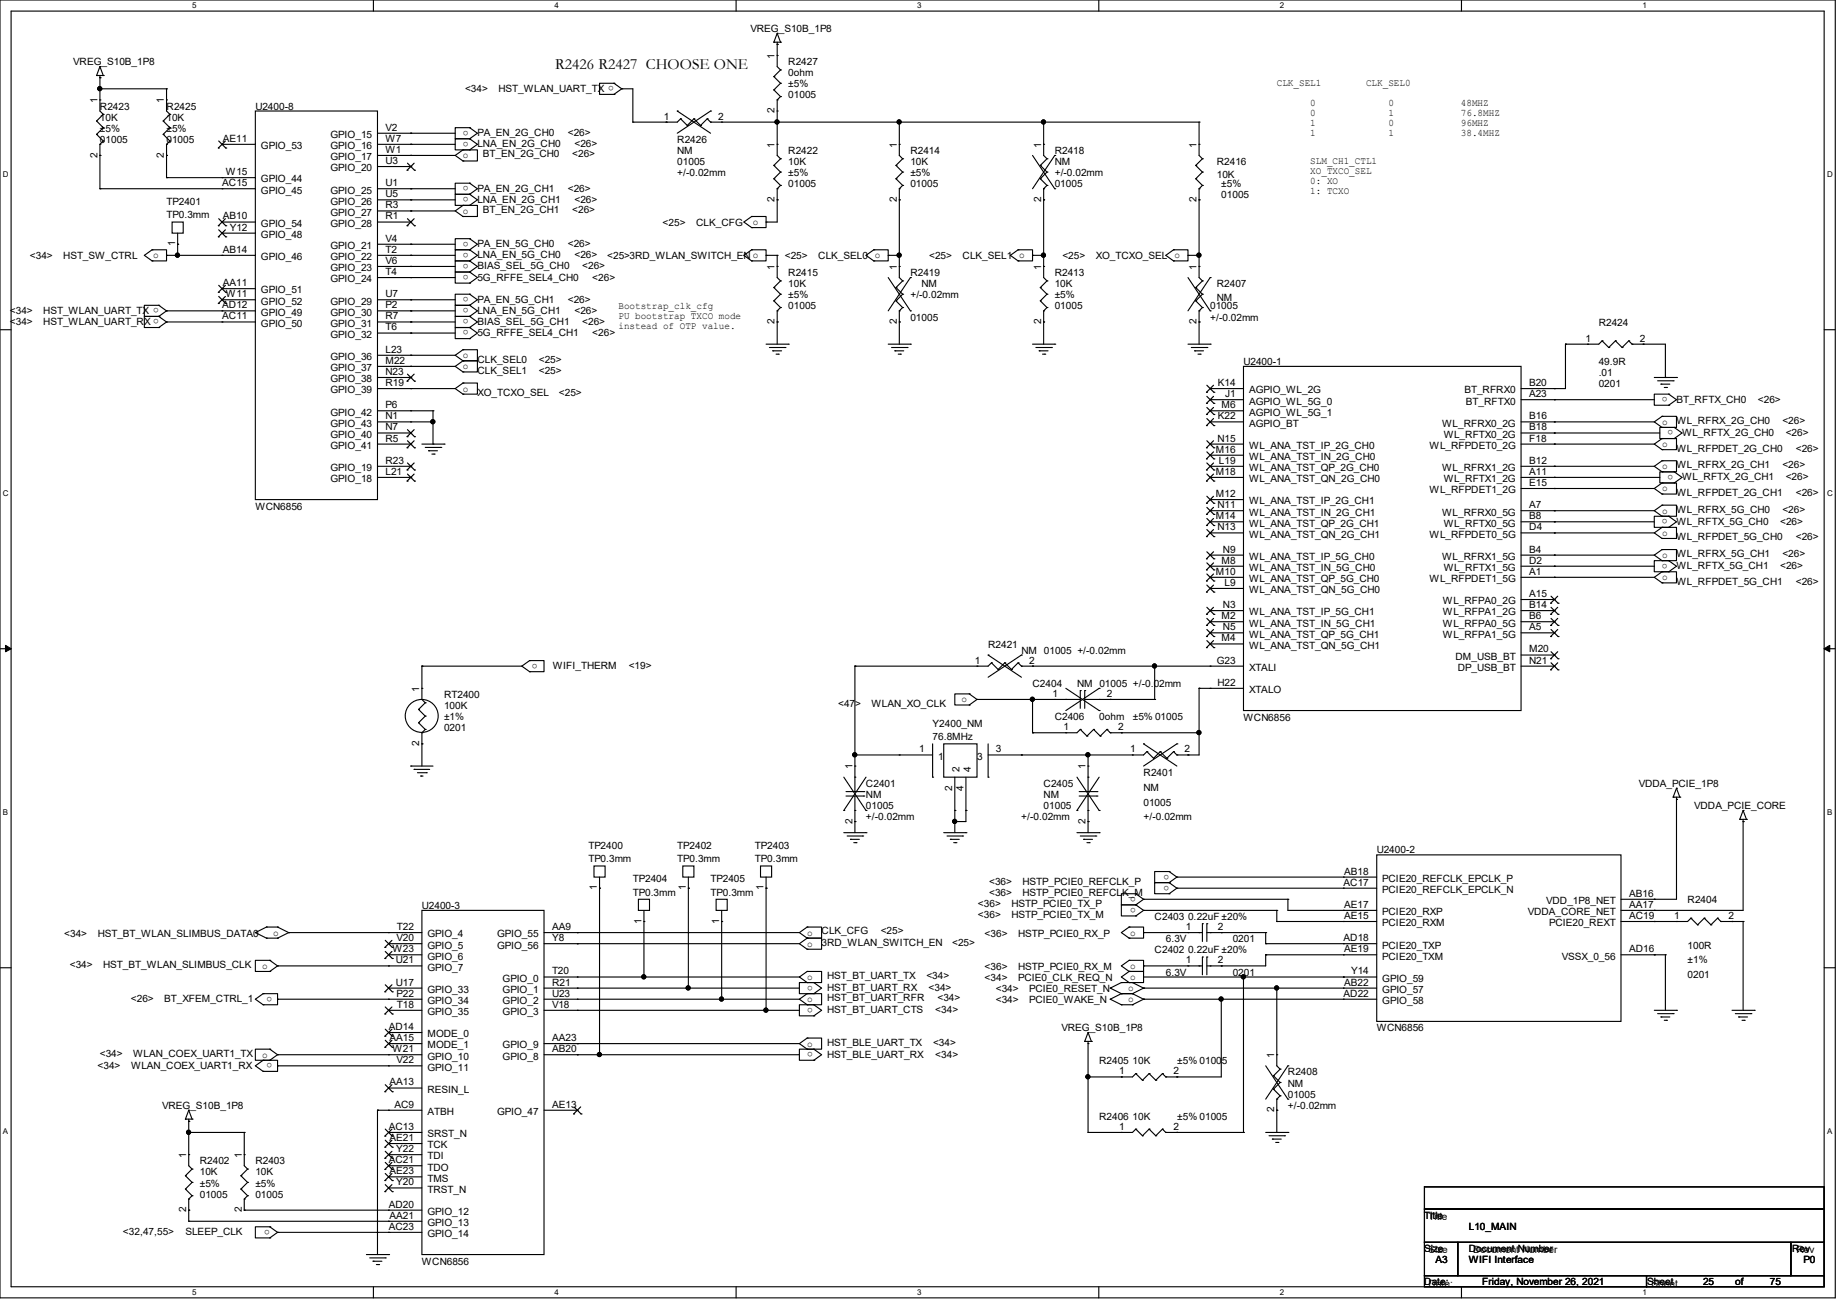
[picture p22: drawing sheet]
<svg xmlns="http://www.w3.org/2000/svg" width="210mm" height="149mm" viewBox="0 0 210 149" stroke-linecap="round" stroke-linejoin="round" font-family="sans-serif">
<defs><g id="words">
<text font-size="1.8" x="63.5" y="7.9">R2426 R2427 CHOOSE ONE</text>
<g font-size="1.1">
<text x="85.8" y="3.6">VREG_S10B_1P8</text>
<text x="8.4" y="7.5">VREG_S10B_1P8</text>
<text x="11.1" y="11.8" transform="rotate(-90 11.1 11.8)">1</text>
<text x="18.8" y="11.8" transform="rotate(-90 18.8 11.8)">1</text>
<text x="53.2" y="10.5">&lt;34&gt;</text>
<text x="57" y="10.5">HST_WLAN_UART_TX</text>
<text x="70.2" y="9.9" transform="rotate(-180 70.2 9.9)">o</text>
<text x="88.6" y="6.7" transform="rotate(-90 88.6 6.7)">1</text>
<text x="90.2" y="7.5">R2427</text>
<text x="90.2" y="8.7">0ohm</text>
<text x="90.2" y="10">±5%</text>
<text x="90.2" y="11.3">01005</text>
<text x="146" y="9.9">CLK_SEL1</text>
<text x="156.3" y="9.9">CLK_SEL0</text>
<text x="11.4" y="12.5">R2423</text>
<text x="11.4" y="13.8">10K</text>
<text x="11.4" y="15.1">±5%</text>
<text x="11.4" y="16.3">01005</text>
<text x="19" y="12.5">R2425</text>
<text x="19" y="13.8">10K</text>
<text x="19" y="15.1">±5%</text>
<text x="19" y="16.3">01005</text>
<text x="25.5" y="16.2">AE11</text>
<text x="29.2" y="12.5">U2400-8</text>
<text x="29.8" y="17.1">GPIO_53</text>
<text x="37.8" y="15.8">GPIO_15</text>
<text x="37.8" y="17.1">GPIO_16</text>
<text x="44.1" y="14.9">V2</text>
<text x="44.1" y="16.2">W7</text>
<text x="44.1" y="17.5">W1</text>
<text x="53.6" y="14.9" transform="rotate(-180 53.6 14.9)">o</text>
<text x="53.6" y="16.2" transform="rotate(-180 53.6 16.2)">o</text>
<text x="54.6" y="15.6">PA_EN_2G_CH0</text>
<text x="54.6" y="16.8">LNA_EN_2G_CH0</text>
<text x="55.2" y="18">BT_EN_2G_CH0</text>
<text x="64.9" y="15.6">&lt;26&gt;</text>
<text x="65.5" y="18">&lt;26&gt;</text>
<text x="65.7" y="16.8">&lt;26&gt;</text>
<text x="75.9" y="13.7">1</text>
<text x="77.5" y="16.3">R2426</text>
<text x="77.5" y="17.6">NM</text>
<text x="82.2" y="13.7">2</text>
<text x="88.6" y="16.9" transform="rotate(-90 88.6 16.9)">1</text>
<text x="88.6" y="13" transform="rotate(-90 88.6 13)">2</text>
<text x="90.2" y="17.6">R2422</text>
<text x="102.6" y="16.9" transform="rotate(-90 102.6 16.9)">1</text>
<text x="104.1" y="17.6">R2414</text>
<text x="119.1" y="16.9" transform="rotate(-90 119.1 16.9)">1</text>
<text x="120.6" y="17.6">R2418</text>
<text x="136.9" y="16.9" transform="rotate(-90 136.9 16.9)">1</text>
<text x="149.9" y="12.2">0</text>
<text x="149.9" y="13.3">0</text>
<text x="149.9" y="14.4">1</text>
<text x="149.9" y="15.6">1</text>
<text x="158.8" y="12.2">0</text>
<text x="158.8" y="13.3">1</text>
<text x="158.8" y="14.4">0</text>
<text x="158.8" y="15.6">1</text>
<text x="167.1" y="12.2">48MHZ</text>
<text x="167.1" y="13.3">76.8MHZ</text>
<text x="167.1" y="14.4">96MHZ</text>
<text x="167.1" y="15.6">38.4MHZ</text>
<text x="11.1" y="18" transform="rotate(-90 11.1 18)">2</text>
<text x="18.8" y="18" transform="rotate(-90 18.8 18)">2</text>
<text x="19" y="23.5">TP2401</text>
<text x="25.4" y="21.3">AC15</text>
<text x="25.8" y="20">W15</text>
<text x="29.8" y="20.9">GPIO_44</text>
<text x="29.8" y="22.1">GPIO_45</text>
<text x="37.8" y="18.3">GPIO_17</text>
<text x="37.8" y="19.6">GPIO_20</text>
<text x="37.8" y="22.1">GPIO_25</text>
<text x="37.8" y="23.4">GPIO_26</text>
<text x="44.1" y="18.8">U3</text>
<text x="44.1" y="21.3">U1</text>
<text x="44.1" y="22.6">U5</text>
<text x="44.1" y="23.8">R3</text>
<text x="53" y="18.1">o</text>
<text x="53.6" y="21.3" transform="rotate(-180 53.6 21.3)">o</text>
<text x="53.6" y="22.6" transform="rotate(-180 53.6 22.6)">o</text>
<text x="54.6" y="21.9">PA_EN_2G_CH1</text>
<text x="54.6" y="23.2">LNA_EN_2G_CH1</text>
<text x="64.9" y="21.9">&lt;26&gt;</text>
<text x="65.7" y="23.2">&lt;26&gt;</text>
<text x="77.5" y="18.9">01005</text>
<text x="77.5" y="20.2">+/-0.02mm</text>
<text x="88.6" y="23.1" transform="rotate(-90 88.6 23.1)">2</text>
<text x="90.2" y="18.9">10K</text>
<text x="90.2" y="20.2">±5%</text>
<text x="90.2" y="21.4">01005</text>
<text x="102.6" y="23.1" transform="rotate(-90 102.6 23.1)">2</text>
<text x="104.1" y="18.9">10K</text>
<text x="104.1" y="20.2">±5%</text>
<text x="104.1" y="21.4">01005</text>
<text x="119.1" y="23.1" transform="rotate(-90 119.1 23.1)">2</text>
<text x="120.6" y="18.9">NM</text>
<text x="120.6" y="21.4">01005</text>
<text x="120.6" y="20.2">+/-0.02mm</text>
<text x="136.9" y="23.1" transform="rotate(-90 136.9 23.1)">2</text>
<text x="139.2" y="18.9">R2416</text>
<text x="139.2" y="20.4">10K</text>
<text x="139.7" y="21.4">±5%</text>
<text x="139.7" y="22.7">01005</text>
<text x="149.9" y="18.8">SLM_CH1_CTL1</text>
<text x="149.9" y="19.9">XO_TXCO_SEL</text>
<text x="149.9" y="21.1">0: XO</text>
<text x="149.9" y="22.2">1: TCXO</text>
<text x="3.4" y="29.7">&lt;34&gt;</text>
<text x="7.2" y="29.7">HST_SW_CTRL</text>
<text x="17.5" y="29.5">o</text>
<text x="19" y="25">TP0.3mm</text>
<text x="20" y="28.2" transform="rotate(-90 20 28.2)">1</text>
<text x="25.5" y="25.1">AB10</text>
<text x="25.5" y="28.9">AB14</text>
<text x="26.3" y="26.4">Y12</text>
<text x="29.8" y="26">GPIO_54</text>
<text x="29.8" y="27.2">GPIO_48</text>
<text x="29.8" y="29.8">GPIO_46</text>
<text x="37.8" y="24.7">GPIO_27</text>
<text x="37.8" y="26">GPIO_28</text>
<text x="37.8" y="28.5">GPIO_21</text>
<text x="37.8" y="29.8">GPIO_22</text>
<text x="44.1" y="25.1">R1</text>
<text x="44.1" y="27.6">V4</text>
<text x="44.1" y="28.9">T2</text>
<text x="53" y="24.5">o</text>
<text x="53.6" y="27.6" transform="rotate(-180 53.6 27.6)">o</text>
<text x="53.6" y="28.9" transform="rotate(-180 53.6 28.9)">o</text>
<text x="54.6" y="28.3">PA_EN_5G_CH0</text>
<text x="54.6" y="29.5">LNA_EN_5G_CH0</text>
<text x="55.2" y="24.3">BT_EN_2G_CH1</text>
<text x="64.9" y="28.3">&lt;26&gt;</text>
<text x="65.5" y="24.3">&lt;26&gt;</text>
<text x="65.7" y="29.5">&lt;26&gt;</text>
<text x="69.5" y="29.7">&lt;25&gt;3RD_WLAN_SWITCH_EN o</text>
<text x="75.8" y="25.9">&lt;25&gt;</text>
<text x="79.6" y="25.9">CLK_CFG</text>
<text x="86.1" y="25.7">o</text>
<text x="89.8" y="29.7">&lt;25&gt;</text>
<text x="93.6" y="29.7">CLK_SEL0 o</text>
<text x="106.3" y="29.7">&lt;25&gt;</text>
<text x="110.1" y="29.7">CLK_SEL1 o</text>
<text x="121.5" y="29.7">&lt;25&gt;</text>
<text x="125.3" y="29.7">XO_TCXO_SEL</text>
<text x="134.4" y="29.5">o</text>
<text x="1.1" y="35.9">&lt;34&gt;</text>
<text x="5" y="35.9">HST_WLAN_UART_TX</text>
<text x="18.2" y="35.3" transform="rotate(-180 18.2 35.3)">o</text>
<text x="25.4" y="35.3">AD12</text>
<text x="25.5" y="32.7">AA11</text>
<text x="25.8" y="34">W11</text>
<text x="29.8" y="33.6">GPIO_51</text>
<text x="29.8" y="34.8">GPIO_52</text>
<text x="37.8" y="31">GPIO_23</text>
<text x="37.8" y="32.3">GPIO_24</text>
<text x="37.8" y="34.8">GPIO_29</text>
<text x="44.1" y="30.2">V6</text>
<text x="44.1" y="31.5">T4</text>
<text x="44.1" y="34">U7</text>
<text x="44.1" y="35.3">P2</text>
<text x="53.6" y="30.2" transform="rotate(-180 53.6 30.2)">o</text>
<text x="53.6" y="31.5" transform="rotate(-180 53.6 31.5)">o</text>
<text x="53.6" y="34" transform="rotate(-180 53.6 34)">o</text>
<text x="53.6" y="35.3" transform="rotate(-180 53.6 35.3)">o</text>
<text x="54.6" y="30.8">BIAS_SEL_5G_CH0</text>
<text x="54.6" y="32.1">5G_RFFE_SEL4_CH0</text>
<text x="54.6" y="34.6">PA_EN_5G_CH1</text>
<text x="54.6" y="35.9">LNA_EN_5G_CH1</text>
<text x="64.9" y="34.6">&lt;26&gt;</text>
<text x="65.7" y="35.9">&lt;26&gt;</text>
<text x="66.6" y="30.8">&lt;26&gt;</text>
<text x="67.8" y="32.1">&lt;26&gt;</text>
<text x="70.7" y="35.3">Bootstrap_clk_cfg</text>
<text x="88.6" y="30.9" transform="rotate(-90 88.6 30.9)">1</text>
<text x="90.2" y="31.6">R2415</text>
<text x="90.2" y="32.9">10K</text>
<text x="90.2" y="34.1">±5%</text>
<text x="90.2" y="35.4">01005</text>
<text x="102.6" y="30.9" transform="rotate(-90 102.6 30.9)">1</text>
<text x="104.1" y="31.6">R2419</text>
<text x="104.1" y="34.1">+/-0.02mm</text>
<text x="105.4" y="32.9">NM</text>
<text x="119.1" y="30.9" transform="rotate(-90 119.1 30.9)">1</text>
<text x="120.6" y="31.6">R2413</text>
<text x="120.6" y="32.9">10K</text>
<text x="120.6" y="34.1">±5%</text>
<text x="120.6" y="35.4">01005</text>
<text x="136.9" y="30.9" transform="rotate(-90 136.9 30.9)">1</text>
<text x="138.4" y="35.4">01005</text>
<text x="139.2" y="32.9">R2407</text>
<text x="139.2" y="34.4">NM</text>
<text x="1.1" y="37.2">&lt;34&gt;</text>
<text x="5" y="37.2">HST_WLAN_UART_RX</text>
<text x="18.2" y="36.5" transform="rotate(-180 18.2 36.5)">o</text>
<text x="25.4" y="36.5">AC11</text>
<text x="29.8" y="36.1">GPIO_49</text>
<text x="29.8" y="37.4">GPIO_50</text>
<text x="37.8" y="36.1">GPIO_30</text>
<text x="37.8" y="37.4">GPIO_31</text>
<text x="37.8" y="38.7">GPIO_32</text>
<text x="37.8" y="41.2">GPIO_36</text>
<text x="44.1" y="36.5">R7</text>
<text x="44.1" y="37.8">T6</text>
<text x="44.1" y="40.3">L23</text>
<text x="44.1" y="41.6">M22</text>
<text x="53" y="41">o</text>
<text x="53.6" y="36.5" transform="rotate(-180 53.6 36.5)">o</text>
<text x="53.6" y="37.8" transform="rotate(-180 53.6 37.8)">o</text>
<text x="54.6" y="37.2">BIAS_SEL_5G_CH1</text>
<text x="54.6" y="38.4">5G_RFFE_SEL4_CH1</text>
<text x="54.6" y="41.5">CLK_SEL0</text>
<text x="61.6" y="41.5">&lt;25&gt;</text>
<text x="66.6" y="37.2">&lt;26&gt;</text>
<text x="67.8" y="38.4">&lt;26&gt;</text>
<text x="70.7" y="36.4">PU bootstrap TXCO mode</text>
<text x="70.7" y="37.6">instead of OTP value.</text>
<text x="88.6" y="37.1" transform="rotate(-90 88.6 37.1)">2</text>
<text x="102.6" y="37.1" transform="rotate(-90 102.6 37.1)">2</text>
<text x="104.1" y="36.7">01005</text>
<text x="119.1" y="37.1" transform="rotate(-90 119.1 37.1)">2</text>
<text x="136.9" y="37.1" transform="rotate(-90 136.9 37.1)">2</text>
<text x="138.4" y="36.7">+/-0.02mm</text>
<text x="142.2" y="41.7">U2400-1</text>
<text x="181.4" y="39.1">1</text>
<text x="182.9" y="37.3">R2424</text>
<text x="182.9" y="41.7">49.9R</text>
<text x="187.6" y="39.1">2</text>
<text x="37.8" y="42.5">GPIO_37</text>
<text x="37.8" y="43.7">GPIO_38</text>
<text x="37.8" y="45">GPIO_39</text>
<text x="37.8" y="47.5">GPIO_42</text>
<text x="44.1" y="42.9">N23</text>
<text x="44.1" y="44.2">R19</text>
<text x="44.1" y="46.7">P6</text>
<text x="44.1" y="48">N1</text>
<text x="53" y="42.2">o</text>
<text x="53" y="44.8">o</text>
<text x="54.6" y="42.8">CLK_SEL1</text>
<text x="54.6" y="45.3">XO_TCXO_SEL</text>
<text x="61.6" y="42.8">&lt;25&gt;</text>
<text x="63.9" y="45.3">&lt;25&gt;</text>
<text x="139.3" y="44.2">K14</text>
<text x="139.3" y="48">K22</text>
<text x="139.7" y="46.7">M6</text>
<text x="140.1" y="45.4">J1</text>
<text x="142.9" y="45">AGPIO_WL_2G</text>
<text x="142.9" y="46.3">AGPIO_WL_5G_0</text>
<text x="142.9" y="47.5">AGPIO_WL_5G_1</text>
<text x="167.5" y="45">BT_RFRX0</text>
<text x="167.7" y="46.3">BT_RFTX0</text>
<text x="174.9" y="45.4">A23</text>
<text x="174.9" y="44.2">B20</text>
<text x="174.9" y="48">B16</text>
<text x="182.9" y="43">.01</text>
<text x="182.9" y="44.3">0201</text>
<text x="190.8" y="45.4" transform="rotate(-180 190.8 45.4)">o</text>
<text x="191.8" y="46.1">BT_RFTX_CH0</text>
<text x="201.1" y="46.1">&lt;26&gt;</text>
<text x="37.8" y="48.8">GPIO_43</text>
<text x="37.8" y="50.1">GPIO_40</text>
<text x="37.8" y="51.4">GPIO_41</text>
<text x="37.8" y="53.9">GPIO_19</text>
<text x="44.1" y="49.2">N7</text>
<text x="44.1" y="50.5">R5</text>
<text x="44.1" y="53">R23</text>
<text x="139.1" y="51.8">M16</text>
<text x="139.3" y="50.5">N15</text>
<text x="139.4" y="53">L19</text>
<text x="142.9" y="48.8">AGPIO_BT</text>
<text x="142.9" y="51.4">WL_ANA_TST_IP_2G_CH0</text>
<text x="142.9" y="52.6">WL_ANA_TST_IN_2G_CH0</text>
<text x="142.9" y="53.9">WL_ANA_TST_QP_2G_CH0</text>
<text x="163.5" y="51.4">WL_RFPDET0_2G</text>
<text x="165" y="48.8">WL_RFRX0_2G</text>
<text x="165" y="53.9">WL_RFRX1_2G</text>
<text x="165.1" y="50.1">WL_RFTX0_2G</text>
<text x="174.9" y="49.2">B18</text>
<text x="174.9" y="53">B12</text>
<text x="174.9" y="50.5">F18</text>
<text x="190.1" y="48.6">o</text>
<text x="190.1" y="51.1">o</text>
<text x="190.1" y="53.7">o</text>
<text x="191.4" y="49.2" transform="rotate(-180 191.4 49.2)">o</text>
<text x="191.8" y="48.5">WL_RFRX_2G_CH0</text>
<text x="191.8" y="51.6">WL_RFPDET_2G_CH0</text>
<text x="191.8" y="53.6">WL_RFRX_2G_CH1</text>
<text x="192.4" y="49.9">WL_RFTX_2G_CH0</text>
<text x="203.9" y="48.5">&lt;26&gt;</text>
<text x="203.9" y="53.6">&lt;26&gt;</text>
<text x="204.3" y="49.9">&lt;26&gt;</text>
<text x="205.4" y="51.6">&lt;26&gt;</text>
<text x="29.2" y="58.3">WCN6856</text>
<text x="37.8" y="55.2">GPIO_18</text>
<text x="44.1" y="54.3">L21</text>
<text x="139.1" y="54.3">M18</text>
<text x="139.1" y="56.9">M12</text>
<text x="139.1" y="59.4">M14</text>
<text x="139.3" y="58.1">N11</text>
<text x="142.9" y="55.2">WL_ANA_TST_QN_2G_CH0</text>
<text x="142.9" y="57.7">WL_ANA_TST_IP_2G_CH1</text>
<text x="142.9" y="59">WL_ANA_TST_IN_2G_CH1</text>
<text x="163.5" y="56.4">WL_RFPDET1_2G</text>
<text x="165" y="59">WL_RFRX0_5G</text>
<text x="165.1" y="55.2">WL_RFTX1_2G</text>
<text x="174.9" y="54.3">A11</text>
<text x="174.9" y="59.4">B8</text>
<text x="174.9" y="58.1">A7</text>
<text x="174.9" y="55.6">E15</text>
<text x="190.1" y="56.2">o</text>
<text x="190.1" y="58.8">o</text>
<text x="190.8" y="59.4" transform="rotate(-180 190.8 59.4)">o</text>
<text x="191.4" y="54.3" transform="rotate(-180 191.4 54.3)">o</text>
<text x="191.8" y="56.7">WL_RFPDET_2G_CH1</text>
<text x="191.8" y="58.6">WL_RFRX_5G_CH0</text>
<text x="192.4" y="55">WL_RFTX_2G_CH1</text>
<text x="203.9" y="58.6">&lt;26&gt;</text>
<text x="204.3" y="55">&lt;26&gt;</text>
<text x="205.4" y="56.7">&lt;26&gt;</text>
<text x="139.1" y="65.7">M10</text>
<text x="139.3" y="60.7">N13</text>
<text x="139.7" y="64.5">M8</text>
<text x="139.9" y="63.2">N9</text>
<text x="142.9" y="60.2">WL_ANA_TST_QP_2G_CH1</text>
<text x="142.9" y="61.5">WL_ANA_TST_QN_2G_CH1</text>
<text x="142.9" y="64.1">WL_ANA_TST_IP_5G_CH0</text>
<text x="142.9" y="65.3">WL_ANA_TST_IN_5G_CH0</text>
<text x="163.5" y="61.5">WL_RFPDET0_5G</text>
<text x="165" y="64.1">WL_RFRX1_5G</text>
<text x="165.1" y="60.2">WL_RFTX0_5G</text>
<text x="165.1" y="65.3">WL_RFTX1_5G</text>
<text x="174.9" y="64.5">D2</text>
<text x="174.9" y="63.2">B4</text>
<text x="174.9" y="60.7">D4</text>
<text x="174.9" y="65.7">A1</text>
<text x="190.1" y="61.3">o</text>
<text x="190.1" y="63.8">o</text>
<text x="190.8" y="64.5" transform="rotate(-180 190.8 64.5)">o</text>
<text x="191.8" y="60">WL_RFTX_5G_CH0</text>
<text x="191.8" y="61.8">WL_RFPDET_5G_CH0</text>
<text x="191.8" y="63.7">WL_RFRX_5G_CH1</text>
<text x="191.8" y="65.1">WL_RFTX_5G_CH1</text>
<text x="203.6" y="60">&lt;26&gt;</text>
<text x="203.6" y="65.1">&lt;26&gt;</text>
<text x="203.9" y="63.7">&lt;26&gt;</text>
<text x="205.4" y="61.8">&lt;26&gt;</text>
<text x="139.7" y="70.8">M2</text>
<text x="139.9" y="69.6">N3</text>
<text x="140.1" y="67">L9</text>
<text x="142.9" y="66.6">WL_ANA_TST_QP_5G_CH0</text>
<text x="142.9" y="67.9">WL_ANA_TST_QN_5G_CH0</text>
<text x="142.9" y="70.4">WL_ANA_TST_IP_5G_CH1</text>
<text x="142.9" y="71.7">WL_ANA_TST_IN_5G_CH1</text>
<text x="163.5" y="66.6">WL_RFPDET1_5G</text>
<text x="165.1" y="69.1">WL_RFPA0_2G</text>
<text x="165.1" y="70.4">WL_RFPA1_2G</text>
<text x="165.1" y="71.7">WL_RFPA0_5G</text>
<text x="174.9" y="68.3">A15</text>
<text x="174.9" y="69.6">B14</text>
<text x="174.9" y="70.8">B6</text>
<text x="190.1" y="66.4">o</text>
<text x="191.8" y="66.9">WL_RFPDET_5G_CH1</text>
<text x="205.4" y="66.9">&lt;26&gt;</text>
<text x="61.5" y="75.9" transform="rotate(-180 61.5 75.9)">o</text>
<text x="63.2" y="76.5">WIFI_THERM</text>
<text x="71.9" y="76.5">&lt;19&gt;</text>
<text x="111.5" y="75.9">1</text>
<text x="113" y="74.1">R2421</text>
<text x="116.9" y="74.8">NM 01005 +/-0.02mm</text>
<text x="117.7" y="75.9">2</text>
<text x="139.2" y="75.9">G23</text>
<text x="139.7" y="73.4">M4</text>
<text x="139.9" y="72.1">N5</text>
<text x="142.9" y="76.8">XTALI</text>
<text x="142.9" y="72.9">WL_ANA_TST_QP_5G_CH1</text>
<text x="142.9" y="74.2">WL_ANA_TST_QN_5G_CH1</text>
<text x="165.1" y="72.9">WL_RFPA1_5G</text>
<text x="166.5" y="75.5">DM_USB_BT</text>
<text x="166.7" y="76.8">DP_USB_BT</text>
<text x="174.9" y="75.9">N21</text>
<text x="174.9" y="74.6">M20</text>
<text x="174.9" y="72.1">A5</text>
<text x="48" y="79.1" transform="rotate(-90 48 79.1)">1</text>
<text x="50.8" y="79.8">RT2400</text>
<text x="50.8" y="81.1">100K</text>
<text x="50.8" y="82.4">±1%</text>
<text x="50.8" y="83.7">0201</text>
<text x="95.9" y="80.9">&lt;47&gt;</text>
<text x="99.7" y="80.9">WLAN_XO_CLK</text>
<text x="106.7" y="83.1">Y2400_NM</text>
<text x="110" y="80.4">o</text>
<text x="118.1" y="78.6">C2404</text>
<text x="120.4" y="79.7">1</text>
<text x="120.6" y="82.4">C2406</text>
<text x="121.7" y="83.5">1</text>
<text x="123.2" y="78.6">NM 01005 +/-0.02mm</text>
<text x="125.7" y="82.4">0ohm</text>
<text x="126.6" y="79.7">2</text>
<text x="127.9" y="83.5">2</text>
<text x="129.6" y="82.4">±5% 01005</text>
<text x="139.3" y="78.4">H22</text>
<text x="142.2" y="82.4">WCN6856</text>
<text x="142.9" y="79.3">XTALO</text>
<text x="48" y="85.3" transform="rotate(-90 48 85.3)">2</text>
<text x="97.5" y="88" transform="rotate(-90 97.5 88)">1</text>
<text x="105.1" y="86.1">1</text>
<text x="106.7" y="84.7">76.8MHz</text>
<text x="107.3" y="86.9">1</text>
<text x="109.8" y="88.3" transform="rotate(-90 109.8 88.3)">2</text>
<text x="111" y="88.3" transform="rotate(-90 111 88.3)">4</text>
<text x="111.8" y="86.9">3</text>
<text x="113.9" y="86.1">3</text>
<text x="124.2" y="88" transform="rotate(-90 124.2 88)">1</text>
<text x="129.3" y="86.1">1</text>
<text x="130.8" y="88.7">R2401</text>
<text x="135.5" y="86.1">2</text>
<text x="97.5" y="94.2" transform="rotate(-90 97.5 94.2)">2</text>
<text x="99.1" y="90">C2401</text>
<text x="99.1" y="91.3">NM</text>
<text x="99.1" y="92.5">01005</text>
<text x="99.1" y="93.8">+/-0.02mm</text>
<text x="108.9" y="90.4" transform="rotate(-90 108.9 90.4)">2</text>
<text x="110.2" y="90.4" transform="rotate(-90 110.2 90.4)">4</text>
<text x="116.8" y="93.8">+/-0.02mm</text>
<text x="119.4" y="90">C2405</text>
<text x="119.4" y="91.3">NM</text>
<text x="119.4" y="92.5">01005</text>
<text x="124.2" y="94.2" transform="rotate(-90 124.2 94.2)">2</text>
<text x="130.8" y="90.5">NM</text>
<text x="130.8" y="92.2">01005</text>
<text x="130.8" y="93.8">+/-0.02mm</text>
<text x="187.4" y="90">VDDA_PCIE_1P8</text>
<text x="193.8" y="92.5">VDDA_PCIE_CORE</text>
<text x="67.3" y="97.1">TP2400</text>
<text x="67.3" y="98.6">TP0.3mm</text>
<text x="68.3" y="101.9" transform="rotate(-90 68.3 101.9)">1</text>
<text x="72.4" y="100.9">TP2404</text>
<text x="77.5" y="97.1">TP2402</text>
<text x="77.5" y="98.6">TP0.3mm</text>
<text x="78.4" y="101.9" transform="rotate(-90 78.4 101.9)">1</text>
<text x="81.3" y="100.9">TP2405</text>
<text x="86.4" y="97.1">TP2403</text>
<text x="86.4" y="98.6">TP0.3mm</text>
<text x="87.3" y="101.9" transform="rotate(-90 87.3 101.9)">1</text>
<text x="113.1" y="101.2">&lt;36&gt;</text>
<text x="117" y="101.2">HSTP_PCIE0_REFCLK_P</text>
<text x="133.7" y="100" transform="rotate(-180 133.7 100)">o</text>
<text x="133.7" y="101.3" transform="rotate(-180 133.7 101.3)">o</text>
<text x="153.7" y="101.3">AC17</text>
<text x="153.8" y="100">AB18</text>
<text x="157.5" y="97.6">U2400-2</text>
<text x="158.1" y="100.9">PCIE20_REFCLK_EPCLK_P</text>
<text x="7.3" y="107.1">&lt;34&gt;</text>
<text x="11.2" y="107.1">HST_BT_WLAN_SLIMBUS_DATA0</text>
<text x="31.2" y="107">o</text>
<text x="45.4" y="107.7">V20</text>
<text x="45.4" y="106.4">T22</text>
<text x="48.3" y="104">U2400-3</text>
<text x="48.9" y="107.2">GPIO_4</text>
<text x="56.9" y="107.2">GPIO_55</text>
<text x="63.1" y="106.4">AA9</text>
<text x="63.1" y="107.7">Y8</text>
<text x="72.4" y="102.5">TP0.3mm</text>
<text x="73.4" y="105.7" transform="rotate(-90 73.4 105.7)">1</text>
<text x="81.3" y="102.5">TP0.3mm</text>
<text x="82.3" y="105.7" transform="rotate(-90 82.3 105.7)">1</text>
<text x="92.3" y="107">o</text>
<text x="94" y="106.9">CLK_CFG</text>
<text x="100.7" y="106.9">&lt;25&gt;</text>
<text x="111.9" y="103.7">&lt;36&gt;</text>
<text x="111.9" y="105">&lt;36&gt;</text>
<text x="112.6" y="107.1">&lt;36&gt;</text>
<text x="113.1" y="102.4">&lt;36&gt;</text>
<text x="115.7" y="103.7">HSTP_PCIE0_TX_P</text>
<text x="115.7" y="105">HSTP_PCIE0_TX_M</text>
<text x="116.5" y="107.1">HSTP_PCIE0_RX_P</text>
<text x="117" y="102.4">HSTP_PCIE0_REFCLK_M</text>
<text x="129.3" y="107">o</text>
<text x="129.9" y="102.6" transform="rotate(-180 129.9 102.6)">o</text>
<text x="129.9" y="103.8" transform="rotate(-180 129.9 103.8)">o</text>
<text x="132.1" y="105.2">C2403 0.22uF ±20%</text>
<text x="133.4" y="107.8">6.3V</text>
<text x="135.6" y="106.4">1</text>
<text x="139.3" y="106.4">2</text>
<text x="141" y="107.8">0201</text>
<text x="153.7" y="107.7">AD18</text>
<text x="153.8" y="103.8">AE17</text>
<text x="153.8" y="105.1">AE15</text>
<text x="158.1" y="102.2">PCIE20_REFCLK_EPCLK_N</text>
<text x="158.1" y="104.7">PCIE20_RXP</text>
<text x="158.1" y="106">PCIE20_RXM</text>
<text x="174.7" y="104.7">VDDA_CORE_NET</text>
<text x="176.9" y="103.4">VDD_1P8_NET</text>
<text x="177.2" y="106">PCIE20_REXT</text>
<text x="186.3" y="105.1">AC19</text>
<text x="186.3" y="102.6">AB16</text>
<text x="186.4" y="103.8">AA17</text>
<text x="191.5" y="105.1">1</text>
<text x="193" y="103.3">R2404</text>
<text x="197.7" y="105.1">2</text>
<text x="8" y="110.7">&lt;34&gt;</text>
<text x="11.8" y="110.7">HST_BT_WLAN_SLIMBUS_CLK</text>
<text x="30" y="110.8">o</text>
<text x="44.9" y="108.9">W23</text>
<text x="45.3" y="110.2">U21</text>
<text x="45.3" y="112.7">U17</text>
<text x="48.9" y="108.5">GPIO_5</text>
<text x="48.9" y="109.8">GPIO_6</text>
<text x="48.9" y="111">GPIO_7</text>
<text x="48.9" y="113.6">GPIO_33</text>
<text x="56.9" y="108.5">GPIO_56</text>
<text x="57.5" y="112.3">GPIO_0</text>
<text x="57.5" y="113.6">GPIO_1</text>
<text x="63.1" y="111.5">T20</text>
<text x="63.1" y="112.7">R21</text>
<text x="92.3" y="108.3">o</text>
<text x="92.3" y="112.1">o</text>
<text x="93" y="112.7" transform="rotate(-180 93 112.7)">o</text>
<text x="94" y="108.2">3RD_WLAN_SWITCH_EN</text>
<text x="94.6" y="112">HST_BT_UART_TX</text>
<text x="94.6" y="113.4">HST_BT_UART_RX</text>
<text x="106" y="112">&lt;34&gt;</text>
<text x="106.2" y="113.4">&lt;34&gt;</text>
<text x="108.9" y="108.2">&lt;25&gt;</text>
<text x="112.6" y="111">&lt;36&gt;</text>
<text x="112.6" y="112.2">&lt;34&gt;</text>
<text x="113.9" y="113.5">&lt;34&gt;</text>
<text x="116.5" y="111">HSTP_PCIE0_RX_M</text>
<text x="116.5" y="112.2">PCIE0_CLK_REQ_N</text>
<text x="117.7" y="113.5">PCIE0_RESET_N</text>
<text x="129" y="113.4">o</text>
<text x="129.3" y="110.8">o</text>
<text x="129.3" y="112.1">o</text>
<text x="132.1" y="109.1">C2402 0.22uF ±20%</text>
<text x="133.4" y="111.6">6.3V</text>
<text x="135.6" y="110.2">1</text>
<text x="139.3" y="110.2">2</text>
<text x="141" y="111.6">0201</text>
<text x="153.8" y="108.9">AE19</text>
<text x="153.8" y="112.7">AB22</text>
<text x="154.5" y="111.5">Y14</text>
<text x="158.1" y="108.5">PCIE20_TXP</text>
<text x="158.1" y="109.8">PCIE20_TXM</text>
<text x="158.1" y="112.3">GPIO_59</text>
<text x="158.1" y="113.6">GPIO_57</text>
<text x="178.6" y="109.8">VSSX_0_56</text>
<text x="186.3" y="108.9">AD16</text>
<text x="193" y="108.6">100R</text>
<text x="193" y="110.2">±1%</text>
<text x="193" y="111.9">0201</text>
<text x="15" y="114.6">&lt;26&gt;</text>
<text x="18.8" y="114.6">BT_XFEM_CTRL_1</text>
<text x="31.1" y="114" transform="rotate(-180 31.1 114)">o</text>
<text x="44.5" y="117.8">AD14</text>
<text x="44.6" y="119.1">AA15</text>
<text x="45.4" y="114">P22</text>
<text x="45.4" y="115.3">T18</text>
<text x="48.9" y="114.9">GPIO_34</text>
<text x="48.9" y="116.1">GPIO_35</text>
<text x="48.9" y="118.7">MODE_0</text>
<text x="48.9" y="119.9">MODE_1</text>
<text x="57.5" y="114.9">GPIO_2</text>
<text x="57.5" y="116.1">GPIO_3</text>
<text x="57.5" y="119.9">GPIO_9</text>
<text x="63.1" y="114">U23</text>
<text x="63.1" y="115.3">V18</text>
<text x="63.1" y="119.1">AA23</text>
<text x="92.3" y="114.6">o</text>
<text x="92.3" y="119.7">o</text>
<text x="93" y="115.3" transform="rotate(-180 93 115.3)">o</text>
<text x="94.6" y="114.5">HST_BT_UART_RFR</text>
<text x="94.6" y="115.9">HST_BT_UART_CTS</text>
<text x="94.6" y="119.6">HST_BLE_UART_TX</text>
<text x="106.7" y="119.6">&lt;34&gt;</text>
<text x="107" y="115.9">&lt;34&gt;</text>
<text x="107.2" y="114.5">&lt;34&gt;</text>
<text x="113.9" y="114.8">&lt;34&gt;</text>
<text x="117.7" y="114.8">PCIE0_WAKE_N</text>
<text x="121.4" y="117.9">VREG_S10B_1P8</text>
<text x="129" y="114.6">o</text>
<text x="153.7" y="114">AD22</text>
<text x="157.5" y="118">WCN6856</text>
<text x="158.1" y="114.9">GPIO_58</text>
<text x="11.2" y="122.3">&lt;34&gt;</text>
<text x="11.4" y="120.9">&lt;34&gt;</text>
<text x="15" y="122.3">WLAN_COEX_UART1_RX</text>
<text x="15.2" y="120.9">WLAN_COEX_UART1_TX</text>
<text x="30" y="121">o</text>
<text x="31.1" y="121.6" transform="rotate(-180 31.1 121.6)">o</text>
<text x="44.6" y="124.2">AA13</text>
<text x="44.9" y="120.4">W21</text>
<text x="45.4" y="121.6">V22</text>
<text x="48.9" y="121.2">GPIO_10</text>
<text x="48.9" y="122.5">GPIO_11</text>
<text x="48.9" y="125">RESIN_L</text>
<text x="57.5" y="121.2">GPIO_8</text>
<text x="63.1" y="120.4">AB20</text>
<text x="93" y="120.4" transform="rotate(-180 93 120.4)">o</text>
<text x="94.6" y="121">HST_BLE_UART_RX</text>
<text x="107" y="121">&lt;34&gt;</text>
<text x="125.7" y="121.8">R2405 10K</text>
<text x="128" y="122.9">1</text>
<text x="134.2" y="122.9">2</text>
<text x="134.7" y="121.8">±5% 01005</text>
<text x="145.8" y="121" transform="rotate(-90 145.8 121)">1</text>
<text x="147.3" y="123">R2408</text>
<text x="147.3" y="124.3">NM</text>
<text x="147.3" y="125.6">01005</text>
<text x="18.5" y="126.8">VREG_S10B_1P8</text>
<text x="44.5" y="129.2">AC13</text>
<text x="44.6" y="130.5">AE21</text>
<text x="45.1" y="126.7">AC9</text>
<text x="45.3" y="131.8">Y22</text>
<text x="48.9" y="127.6">ATBH</text>
<text x="48.9" y="130.1">SRST_N</text>
<text x="48.9" y="131.4">TCK</text>
<text x="56.9" y="127.6">GPIO_47</text>
<text x="63.1" y="126.7">AE13</text>
<text x="125.7" y="128.1">R2406 10K</text>
<text x="128" y="129.2">1</text>
<text x="134.2" y="129.2">2</text>
<text x="134.7" y="128.1">±5% 01005</text>
<text x="145.8" y="127.3" transform="rotate(-90 145.8 127.3)">2</text>
<text x="147.3" y="126.8">+/-0.02mm</text>
<text x="21.3" y="132.5" transform="rotate(-90 21.3 132.5)">1</text>
<text x="22.9" y="133.2">R2402</text>
<text x="22.9" y="134.5">10K</text>
<text x="22.9" y="135.7">±5%</text>
<text x="22.9" y="137">01005</text>
<text x="27.6" y="132.5" transform="rotate(-90 27.6 132.5)">1</text>
<text x="29.2" y="133.2">R2403</text>
<text x="29.2" y="134.5">10K</text>
<text x="29.2" y="135.7">±5%</text>
<text x="29.2" y="137">01005</text>
<text x="44.5" y="133.1">AC21</text>
<text x="44.6" y="134.3">AE23</text>
<text x="45.3" y="135.6">Y20</text>
<text x="48.9" y="132.6">TDI</text>
<text x="48.9" y="133.9">TDO</text>
<text x="48.9" y="135.2">TMS</text>
<text x="48.9" y="136.4">TRST_N</text>
<text x="14.1" y="141.3">&lt;32,47,55&gt;</text>
<text x="21.2" y="141.3">SLEEP_CLK</text>
<text x="21.3" y="138.7" transform="rotate(-90 21.3 138.7)">2</text>
<text x="27.6" y="138.7" transform="rotate(-90 27.6 138.7)">2</text>
<text x="30.9" y="140.7" transform="rotate(-180 30.9 140.7)">o</text>
<text x="44.5" y="138.1">AD20</text>
<text x="44.5" y="140.7">AC23</text>
<text x="44.6" y="139.4">AA21</text>
<text x="48.9" y="139">GPIO_12</text>
<text x="48.9" y="140.3">GPIO_13</text>
<text x="48.9" y="141.5">GPIO_14</text>
<text x="162.9" y="139.4">Title</text>
<text x="162.9" y="143.2">Size</text>
<text x="163.4" y="139.6">Title</text>
<text x="163.4" y="143.4">Size</text>
<text x="168" y="143.2">Document Number</text>
<text x="168" y="140.7">L10_MAIN</text>
<text x="168.5" y="143.4">Document Number</text>
<text x="205" y="143.2">Rev</text>
<text x="205.5" y="143.4">Rev</text>
<text x="48.3" y="144.7">WCN6856</text>
<text x="162.9" y="147">Date:</text>
<text x="163.4" y="147.2">Date:</text>
<text x="164.2" y="144.5">A3</text>
<text x="168" y="144.5">WIFI Interface</text>
<text x="169.5" y="147">Friday, November 26, 2021</text>
<text x="188.4" y="147">Sheet</text>
<text x="188.9" y="147.2">Sheet</text>
<text x="194.8" y="147">25</text>
<text x="198.5" y="147">of</text>
<text x="202.5" y="147">75</text>
<text x="206.3" y="144.5">P0</text>
</g>
<g font-size=".9">
<text x="22" y=".9">5</text>
<text x="63.4" y=".9">4</text>
<text x="104.9" y=".9">3</text>
<text x="146.4" y=".9">2</text>
<text x="187.9" y=".9">1</text>
<text x=".3" y="20.3">D</text>
<text x="209" y="20.3">D</text>
<text x=".3" y="56.7">C</text>
<text x="209" y="56.7">C</text>
<text x=".3" y="93.2">B</text>
<text x="209" y="93.2">B</text>
<text x=".3" y="129.7">A</text>
<text x="209" y="129.7">A</text>
<text x="22" y="148.1">5</text>
<text x="63.4" y="148.1">4</text>
<text x="104.9" y="148.1">3</text>
<text x="146.4" y="148.1">2</text>
<text x="187.9" y="148.1">1</text>
</g>
</g></defs>
<path d="M0 0h209.9v148.5h-209.9zM1.3 1.3h207.4v145.9h-207.4z" fill="none" stroke="#000" stroke-width=".13"/>
<g fill="#fff">
<path d="M22 .1h.5v1h-.5z"/>
<path d="M22 147.3h.5v1h-.5z"/>
</g>
<path d="M42.7 0v1.3M42.7 147.2v1.3" fill="none" stroke="#000" stroke-width=".13"/>
<g fill="#fff">
<path d="M63.4 .1h.5v1h-.5z"/>
<path d="M63.4 147.3h.5v1h-.5z"/>
</g>
<path d="M84.2 0v1.3M84.2 147.2v1.3" fill="none" stroke="#000" stroke-width=".13"/>
<g fill="#fff">
<path d="M104.9 .1h.5v1h-.5z"/>
<path d="M104.9 147.3h.5v1h-.5z"/>
</g>
<path d="M125.7 0v1.3M125.7 147.2v1.3" fill="none" stroke="#000" stroke-width=".13"/>
<g fill="#fff">
<path d="M146.4 .1h.5v1h-.5z"/>
<path d="M146.4 147.3h.5v1h-.5z"/>
</g>
<path d="M167.2 0v1.3M167.2 147.2v1.3" fill="none" stroke="#000" stroke-width=".13"/>
<g fill="#fff">
<path d="M187.9 .1h.5v1h-.5z"/>
<path d="M187.9 147.3h.5v1h-.5z"/>
<path d="M.3 19.5h.7v1h-.7z"/>
<path d="M209 19.5h.6v1h-.6z"/>
<path d="M.3 55.9h.7v1h-.7z"/>
<path d="M209 55.9h.6v1h-.6z"/>
</g>
<path d="M0 37.7h1.3M208.7 37.7h1.2" fill="none" stroke="#000" stroke-width=".13"/>
<g fill="#fff">
<path d="M.3 92.4h.6v1h-.6z"/>
<path d="M209 92.4h.6v1h-.6z"/>
</g>
<path d="M0 74.2h1.3M208.7 74.2h1.2" fill="none" stroke="#000" stroke-width=".13"/>
<path d="M.6 73.8l.7 .4-.7 .3zM208.7 74.2l.6-.4v.7z" fill="#000" stroke="#000" stroke-width=".13"/>
<g fill="#fff">
<path d="M.3 128.9h.6v1h-.6z"/>
<path d="M209 128.9h.6v1h-.6z"/>
</g>
<g fill="none" stroke="#000" stroke-width=".13">
<path d="M11 13.8h.1M11 15.4h.1M11 13.8l.8 .8M11 15.4l.8 .7M11 8.6h.1M11 8.6h.8M11.4 10.2h7.6M11.4 10.2h.1M11.4 16.5h.1M11.4 11.4h.1M11.4 17.8h.1M11.4 16.5v5.1"/>
<path d="M11.4 7.6l.4 1M11.4 8.9h.1M11.4 7.6h.1M11.4 8.6v4.1l.4 .4M11.4 7.6l-.4 1M11.8 13.1h.1M11.8 14.6h.1M11.8 16.1h.1M11.8 13.1l-.8 .7M11.8 14.6l-.8 .8M11.8 16.1l-.4 .4M11.8 8.6h.1"/>
<path d="M18.7 13.8h.1M18.7 15.4h.1M18.7 13.8l.7 .8M18.7 15.4l.7 .7M19 10.2h.1M19 10.2v2.5l.4 .4M19 16.5h.1M19 11.4h.1M19 17.8h.1M19 16.5v3.8M19.4 13.1h.1M19.4 14.6h.1"/>
<path d="M19.4 16.1h.1M19.4 13.1l-.7 .7M19.4 14.6l-.7 .8M19.4 16.1l-.4 .4M25 16.9h.1M25 16.1l.8 .8M25.4 16.5h.1M25.4 16.5h3.8M25.8 16.1l-.8 .8M25.8 16.9h.1M29.2 12.7h14v44.4h-14zM43.2 16.5h8.9"/>
<path d="M43.2 17.8h8.9M43.2 19h3.8M43.2 15.2h8.9M46.6 19.5h.1M46.6 18.7l.8 .8M47 15.2h.1M47 16.5h.1M47 17.8h.1M47 19h.1M47.4 18.7l-.8 .8M47.4 19.5h.1M52.1 17.8l.9 .6"/>
<path d="M53 17.1h.1M53 18.4h.1M53 17.1h1.6v1.3h-1.6M53 17.1l-.9 .7M53.7 15.9h.1M53.7 14.6h.1M53.7 14.6h-1.6v1.3h1.6M53.7 17.1h.1M53.7 15.9h-1.6v1.2h1.6M53.7 14.6l.9 .6-.9 .7M53.7 15.9l.9 .6-.9 .6M70.2 10.8h.1"/>
<path d="M70.2 9.5h.1M70.2 9.5h-1.6v1.3h1.6M70.2 9.5l.9 .7M71.1 10.2h1.3v3.8M71.1 10.2h.1M71.1 10.2l-.9 .6M72.4 14h.1M76.2 14h.1M77.5 12.7l3.8 2.5M77.5 12.7h.1M77.9 13.6h.1M77.9 13.6l.7 .8"/>
<path d="M77.9 13.6l-.4 .4h-5.1M78.6 14.4h.1M79.4 13.6l-.8 .8M79.4 13.6h.1M79.4 13.6l.7 .8M80.1 14.4h.1M80.9 13.6l-.8 .8M80.9 13.6h.1M80.9 13.6l.4 .4M81.3 14h.1M81.3 12.7h.1M81.3 14h55.9"/>
<path d="M81.3 12.7l-3.8 2.5M82.5 14h.1M88.5 18.9h.1M88.5 18.9l.8 .8M88.5 8.8h.1M88.5 10.3h.1M88.5 8.8l.8 .7M88.5 10.3l.8 .7M88.5 4.8h.1M88.5 4.8h.8M88.9 14h.1M88.9 16.5h.1"/>
<path d="M88.9 11.4h.1M88.9 6.3h.1M88.9 12.7h.1M88.9 11.4v6.4l.4 .4M88.9 5.1h.1M88.9 3.8h.1M88.9 4.8v2.8l.4 .4M88.9 3.8l-.4 1M88.9 3.8l.4 1M89.3 18.2h.1M89.3 19.7h.1M89.3 18.2l-.8 .7"/>
<path d="M89.3 19.7l-.8 .7M89.3 8h.1M89.3 9.5h.1M89.3 11h.1M89.3 8l-.8 .8M89.3 9.5l-.8 .8M89.3 11l-.4 .4M89.3 4.8h.1M102.5 18.9h.1M102.5 18.9l.8 .8M102.9 14h.1M102.9 14v3.8l.4 .4"/>
<path d="M102.9 16.5h.1M103.3 18.2h.1M103.3 19.7h.1M103.3 18.2l-.8 .7M103.3 19.7l-.8 .7M118.1 17.8l2.5 3.8M119 18.9h.1M119 18.9l.8 .8M119.4 14h.1M119.4 14v3.8l.4 .4M119.4 16.5h.1M119.8 18.2h.1"/>
<path d="M119.8 19.7h.1M119.8 18.2l-.8 .7M119.8 19.7l-.8 .7M120.6 17.8l-2.5 3.8M120.6 17.8h.1M136.8 18.9h.1M136.8 18.9l.7 .8M137.2 14h.1M137.2 14v3.8l.3 .4M137.2 16.5h.1M137.5 18.2h.1M137.5 19.7h.1"/>
<path d="M137.5 18.2l-.7 .7M137.5 19.7l-.7 .7M11.4 21.6h17.8M11.4 21.6h.1M17.4 28.6l-.9 .6 .9 .6M17.4 28.6h.1M17.4 29.8h.1M17.4 28.6h1.6v1.2h-1.6M18.2 36.2h.1M18.2 34.9h.1M18.2 34.9h-1.7v1.3h1.7M18.2 37.5h.1"/>
<path d="M18.2 36.2h-1.7v1.3h1.7M18.2 34.9l.8 .7M18.2 36.2l.8 .6M19 35.6h.1M19 36.8h.1M19 35.6h10.2M19 36.8h10.2M19 29.2h10.2M19 20.3h.1M19 29.2h.1M19 20.3h10.2M19 35.6l-.8 .6"/>
<path d="M19 36.8l-.8 .7M19.7 25.4h1.3v1.3h-1.3zM20.3 29.2h.1M20.3 27.9h.1M20.3 26.7v2.5M25 25.8h.1M25 27.1h.1M25 33.4h.1M25 34.7h.1M25 25l.8 .8M25 26.3l.8 .8M25 32.6l.8 .8"/>
<path d="M25 33.9l.8 .8M25.4 20.3h.1M25.4 21.6h.1M25.4 25.4h.1M25.4 26.7h.1M25.4 29.2h.1M25.4 33h.1M25.4 34.3h.1M25.4 35.6h.1M25.4 36.8h.1M25.4 25.4h3.8M25.4 26.7h3.8"/>
<path d="M25.4 33h3.8M25.4 34.3h3.8M25.8 25l-.8 .8M25.8 26.3l-.8 .8M25.8 32.6l-.8 .8M25.8 33.9l-.8 .8M25.8 25.8h.1M25.8 27.1h.1M25.8 33.4h.1M25.8 34.7h.1M43.2 21.6h8.9M43.2 25.4h3.8"/>
<path d="M43.2 29.2h8.9M43.2 34.3h8.9M43.2 35.6h8.9M43.2 36.8h8.9M43.2 22.9h8.9M43.2 24.1h8.9M43.2 27.9h8.9M43.2 30.5h8.9M43.2 31.7h8.9M43.2 38.1h8.9M46.6 25.8h.1M46.6 25l.8 .8"/>
<path d="M47 21.6h.1M47 22.9h.1M47 24.1h.1M47 25.4h.1M47 27.9h.1M47 29.2h.1M47 30.5h.1M47 31.7h.1M47 34.3h.1M47 35.6h.1M47 36.8h.1M47 38.1h.1"/>
<path d="M47.4 25l-.8 .8M47.4 25.8h.1M52.1 24.1l.9 .7M53 23.5h.1M53 24.8h.1M53 23.5h1.6v1.3h-1.6M53 23.5l-.9 .6M53.7 28.6h.1M53.7 27.3h.1M53.7 27.3h-1.6v1.3h1.6M53.7 29.8h.1M53.7 28.6h-1.6v1.2h1.6"/>
<path d="M53.7 31.1h.1M53.7 29.8h-1.6v1.3h1.6M53.7 32.4h.1M53.7 31.1h-1.6v1.3h1.6M53.7 34.9h.1M53.7 33.7h.1M53.7 33.7h-1.6v1.2h1.6M53.7 36.2h.1M53.7 34.9h-1.6v1.3h1.6M53.7 37.5h.1M53.7 36.2h-1.6v1.3h1.6M53.7 38.7h.1"/>
<path d="M53.7 37.5h-1.6v1.2h1.6M53.7 27.3l.9 .6-.9 .7M53.7 28.6l.9 .6-.9 .6M53.7 29.8l.9 .7-.9 .6M53.7 31.1l.9 .6-.9 .7M53.7 33.7l.9 .6-.9 .6M53.7 34.9l.9 .7-.9 .6M53.7 36.2l.9 .6-.9 .7M53.7 37.5l.9 .6-.9 .6M53.7 22.2h.1M53.7 21h.1M53.7 21h-1.6v1.2h1.6"/>
<path d="M53.7 23.5h.1M53.7 22.2h-1.6v1.3h1.6M53.7 21l.9 .6-.9 .6M53.7 22.2l.9 .7-.9 .6M86 24.8l-.9 .6 .9 .6M86 28.6l-.9 .6 .9 .6M86 24.8h.1M86 26h.1M86 24.8h1.6v1.2h-1.6M86 28.6h.1M86 29.8h.1M86 28.6h1.6v1.2h-1.6"/>
<path d="M87.6 25.4h.1M87.6 29.2h.1M87.6 29.2h1.3M87.6 39.4h2.6M88 39.8h1.8M88.5 20.4h.1M88.5 20.4l.8 .8M88.5 32.9h.1M88.5 34.4h.1M88.5 32.9l.8 .8M88.5 34.4l.8 .8M88.9 29.2h.1"/>
<path d="M88.9 29.2v2.5l.4 .4M88.9 21.6h.1M88.9 22.9h.1M88.9 21.6v3.8h-1.3M88.9 35.6h.1M88.9 30.5h.1M88.9 36.8h.1M88.9 35.6v3.8M89.3 21.2h.1M89.3 21.2l-.4 .4M89.3 32.1h.1M89.3 33.7h.1"/>
<path d="M89.3 35.2h.1M89.3 32.1l-.8 .8M89.3 33.7l-.8 .7M89.3 35.2l-.4 .4M89.8 39.8h.1M90.2 39.4h.1M99.9 28.6l-.8 .6 .8 .6M99.9 28.6h.1M99.9 29.8h.1M99.9 28.6h1.7v1.2h-1.7M101.6 29.2h.1M101.6 29.2h1.3"/>
<path d="M101.6 31.7l2.5 3.9M101.6 39.4h2.5M102 39.8h1.8M102.5 32.9h.1M102.5 34.4h.1M102.5 20.4h.1M102.5 32.9l.8 .8M102.5 34.4l.8 .8M102.5 20.4l.8 .8M102.9 29.2h.1M102.9 35.6h.1M102.9 30.5h.1"/>
<path d="M102.9 36.8h.1M102.9 21.6h.1M102.9 22.9h.1M102.9 21.6v10.1l.4 .4M102.9 35.6v3.8M103.3 32.1h.1M103.3 33.7h.1M103.3 35.2h.1M103.3 21.2h.1M103.3 21.2l-.4 .4M103.3 32.1l-.8 .8M103.3 33.7l-.8 .7"/>
<path d="M103.3 35.2l-.4 .4M103.8 39.8h.1M104.1 31.7l-2.5 3.9M104.1 31.7h.1M104.1 35.6h.1M104.1 39.4h.1M116.5 28.6h.1M116.5 29.8h.1M116.5 28.6h1.6v1.2h-1.6M116.5 28.6l-.9 .6 .9 .6M118.1 29.2h.1M118.1 29.2h1.3"/>
<path d="M118.1 39.4h2.5M118.5 39.8h1.8M119 20.4h.1M119 20.4l.8 .8M119 32.9h.1M119 34.4h.1M119 32.9l.8 .8M119 34.4l.8 .8M119.4 29.2h.1M119.4 21.6h.1M119.4 22.9h.1M119.4 21.6v10.1l.4 .4"/>
<path d="M119.4 35.6h.1M119.4 30.5h.1M119.4 36.8h.1M119.4 35.6v3.8M119.8 21.2h.1M119.8 21.2l-.4 .4M119.8 32.1h.1M119.8 33.7h.1M119.8 35.2h.1M119.8 32.1l-.8 .8M119.8 33.7l-.8 .7M119.8 35.2l-.4 .4"/>
<path d="M120.3 39.8h.1M120.6 21.6h.1M120.6 39.4h.1M134.2 28.6h.1M134.2 29.8h.1M134.2 28.6h1.7v1.2h-1.7M134.2 28.6l-.9 .6 .9 .6M135.9 29.2h1.3M135.9 29.2h.1M135.9 31.7l2.5 3.9M135.9 39.4h2.5M136.3 39.8h1.7"/>
<path d="M136.8 20.4h.1M136.8 20.4l.7 .8M136.8 32.9h.1M136.8 34.4h.1M136.8 32.9l.7 .8M136.8 34.4l.7 .8M137.2 29.2h.1M137.2 21.6h.1M137.2 22.9h.1M137.2 21.6v10.1l.3 .4M137.2 35.6h.1M137.2 30.5h.1"/>
<path d="M137.2 36.8h.1M137.2 35.6v3.8M137.5 21.2h.1M137.5 21.2l-.3 .4M137.5 32.1h.1M137.5 33.7h.1M137.5 35.2h.1M137.5 32.1l-.7 .8M137.5 33.7l-.7 .7M137.5 35.2l-.3 .4M138 39.8h.1M138.4 31.7h.1"/>
<path d="M138.4 35.6h.1M138.4 31.7l-2.5 3.9M138.4 39.4h.1M179.1 39.4h.1M179.1 39.4v5h-5.1M181.6 39.4h.1M183.3 39h.1M183.3 39l.7 .8M183.3 39l-.4 .4h-3.8M184 39.8h.1M184.8 39h.1M184.8 39l.7 .8"/>
<path d="M184.8 39l-.8 .8M185.5 39.8h.1M186.3 39h.1M186.3 39l.4 .4M186.3 39l-.8 .8M186.7 39.4h.1M186.7 39.4h3.8v3.8M188 39.4h.1M43.2 43.2h3.8M43.2 50.8h3.8M43.2 40.6h8.9M43.2 41.9h8.9"/>
<path d="M43.2 44.4h8.9M43.2 47h6.3M43.2 48.3h6.3M43.2 49.5h3.8M43.2 53.3h3.8M43.2 54.6h3.8M46.6 43.6h.1M46.6 50h.1M46.6 51.2h.1M46.6 53.8h.1M46.6 55h.1M46.6 42.8l.8 .8"/>
<path d="M46.6 49.1l.8 .9M46.6 50.4l.8 .8M46.6 53l.8 .8M46.6 54.2l.8 .8M47 40.6h.1M47 41.9h.1M47 43.2h.1M47 44.4h.1M47 47h.1M47 48.3h.1M47 49.5h.1M47 50.8h.1"/>
<path d="M47 53.3h.1M47 54.6h.1M47.4 53l-.8 .8M47.4 42.8l-.8 .8M47.4 49.1l-.8 .9M47.4 50.4l-.8 .8M47.4 54.2l-.8 .8M47.4 43.6h.1M47.4 50h.1M47.4 51.2h.1M47.4 53.8h.1M47.4 55h.1"/>
<path d="M48.3 50.8h2.5M48.6 51.2h1.8M49 51.6h1M49 51.6h.1M49.4 51.9h.3M49.5 47h.1M49.5 48.3h.1M49.5 50.8h.1M49.5 47v3.8M49.7 51.9h.1M50.4 51.2h.1M50.8 50.8h.1"/>
<path d="M52.1 40.6l.9 .7M52.1 41.9l.9 .6M52.1 44.4l.9 .7M53 40h.1M53 41.3h.1M53 40h1.6v1.3h-1.6M53 40l-.9 .6M53 42.5h.1M53 41.3h1.6v1.2h-1.6M53 41.3l-.9 .6M53 43.8h.1M53 45.1h.1"/>
<path d="M53 43.8h1.6v1.3h-1.6M53 43.8l-.9 .6M88.4 40.1h.1M88.4 40.1h1M88.8 40.5h.2M89 40.5h.1M102.4 40.1h.1M102.4 40.1h1M102.7 40.5h.3M103 40.5h.1M118.9 40.1h.1M118.9 40.1h1"/>
<path d="M119.3 40.5h.2M119.5 40.5h.1M136.7 40.1h.1M136.7 40.1h1M137 40.5h.3M137.3 40.5h.1M138 44.9h.1M138 46.1h.1M138 47.4h.1M138 48.7h.1M138 51.2h.1M138 52.5h.1"/>
<path d="M138 53.8h.1M138 55h.1M138 57.6h.1M138 58.8h.1M138 44.1l.9 .8M138 45.3l.9 .8M138 46.6l.9 .8M138 47.9l.9 .8M138 50.4l.9 .8M138 51.7l.9 .8M138 53l.9 .8M138 54.2l.9 .8"/>
<path d="M138 56.8l.9 .8M138 58l.9 .8M138 59.3l.9 .8M138.4 44.4h.1M138.4 45.7h.1M138.4 47h.1M138.4 48.3h.1M138.4 50.8h.1M138.4 52.1h.1M138.4 53.3h.1M138.4 54.6h.1M138.4 57.1h.1"/>
<path d="M138.4 58.4h.1M138.4 59.7h.1M138.4 50.8h3.8M138.4 44.4h3.8M138.4 47h3.8M138.4 48.3h3.8M138.4 53.3h3.8M138.4 54.6h3.8M138.4 45.7h3.8M138.4 52.1h3.8M138.4 57.1h3.8M138.4 58.4h3.8"/>
<path d="M138.4 59.7h3.8M138.8 44.1l-.8 .8M138.8 45.3l-.8 .8M138.8 46.6l-.8 .8M138.8 47.9l-.8 .8M138.8 50.4l-.8 .8M138.8 51.7l-.8 .8M138.8 53l-.8 .8M138.8 54.2l-.8 .8M138.8 56.8l-.8 .8M138.8 58l-.8 .8M138.8 59.3l-.8 .8"/>
<path d="M138.9 44.9h.1M138.9 46.1h.1M138.9 47.4h.1M138.9 48.7h.1M138.9 51.2h.1M138.9 52.5h.1M138.9 53.8h.1M138.9 55h.1M138.9 57.6h.1M138.9 58.8h.1M142.2 41.9h31.8v39.4h-31.8zM174 50.8h15.2"/>
<path d="M174 48.3h15.2M174 49.5h15.9M174 53.3h15.2M174 54.6h15.9M174 45.7h15.2M174 58.4h15.2M174 59.7h15.2M174 55.9h15.2M177.8 44.4h.1M177.8 45.7h.1M177.8 48.3h.1M177.8 49.5h.1"/>
<path d="M177.8 50.8h.1M177.8 53.3h.1M177.8 54.6h.1M177.8 55.9h.1M177.8 58.4h.1M177.8 59.7h.1M189.2 43.2h2.6M189.2 48.3l.9 .6M189.2 50.8l.9 .6M189.2 53.3l.9 .7M189.2 55.9l.9 .6M189.2 58.4l.9 .7"/>
<path d="M189.6 43.6h1.8M190 43.9h.1M190 43.9h1M190.1 47.6h.1M190.1 48.9h.1M190.1 47.6h1.7v1.3h-1.7M190.1 50.2h.1M190.1 51.4h.1M190.1 50.2h1.7v1.2h-1.7M190.1 52.7h.1M190.1 54h.1M190.1 52.7h1.7v1.3h-1.7"/>
<path d="M190.1 55.2h.1M190.1 56.5h.1M190.1 55.2h1.7v1.3h-1.7M190.1 57.8h.1M190.1 59.1h.1M190.1 57.8h1.7v1.3h-1.7M190.1 47.6l-.9 .7M190.1 50.2l-.9 .6M190.1 52.7l-.9 .6M190.1 55.2l-.9 .7M190.1 57.8l-.9 .6M190.4 44.3h.2"/>
<path d="M190.5 43.2h.1M190.6 44.3h.1M190.9 45.1l.9 .6-.9 .7M190.9 59.1l.9 .6-.9 .6M190.9 46.4h.1M190.9 45.1h.1M190.9 45.1h-1.7v1.3h1.7M190.9 59.1h.1M190.9 59.1h-1.7v1.2h1.7M191.4 43.6h.1M191.5 50.2h.1M191.5 48.9h.1"/>
<path d="M191.5 48.9h-1.6v1.3h1.6M191.5 55.2h.1M191.5 54h.1M191.5 54h-1.6v1.2h1.6M191.5 48.9l.9 .6-.9 .7M191.5 54l.9 .6-.9 .6M191.8 43.2h.1M48.3 76.2h11.4M48.3 76.2h.1M48.3 76.2v3.8l.3 .4M48.3 78.7h.1M59.7 76.2l.9 .6"/>
<path d="M60.6 75.6l-.9 .6M60.6 76.8h.1M60.6 75.6h.1M60.6 75.6h1.6v1.2h-1.6M97.8 76.2h.1M97.8 76.2v14.4M110.9 79.4l.9 .6M110.9 79.4h.1M110.9 79.4h-1.7v1.2h1.7M111.8 76.2h.1M113 74.9h.1M113 74.9l3.8 2.6"/>
<path d="M113.4 75.8l-.4 .4h-15.2M113.4 75.8h.1M113.4 75.8l.8 .8M114.2 76.6h.1M114.9 75.8h.1M114.9 75.8l.8 .8M114.9 75.8l-.7 .8M115.7 76.6h.1M116.5 75.8l-.8 .8M116.5 75.8h.1M116.5 75.8l.3 .4M116.8 74.9l-3.8 2.6"/>
<path d="M116.8 76.2h.1M116.8 74.9h.1M116.8 76.2h25.4M118.1 76.2h.1M121.9 78.7l3.8 2.6M123.6 79h.1M123.6 79v2M124.1 79h.1M124.1 79v2M125.7 78.7h.1M125.7 78.7l-3.8 2.6M132.1 76.2h.1"/>
<path d="M132.1 76.2v3.8M137.2 78.7h.1M137.2 78.7v7.7h-2.6M137.2 78.7h5M138 60.1h.1M138 61.4h.1M138 63.9h.1M138 65.2h.1M138 66.5h.1M138 67.7h.1M138 70.3h.1M138 71.5h.1"/>
<path d="M138 72.8h.1M138 74.1h.1M138 60.6l.9 .8M138 63.1l.9 .8M138 64.4l.9 .8M138 65.7l.9 .8M138 66.9l.9 .8M138 69.5l.9 .8M138 70.7l.9 .8M138 72l.9 .8M138 73.3l.9 .8M138.4 61h.1"/>
<path d="M138.4 63.5h.1M138.4 64.8h.1M138.4 66h.1M138.4 67.3h.1M138.4 69.8h.1M138.4 71.1h.1M138.4 72.4h.1M138.4 73.7h.1M138.4 76.2h.1M138.4 78.7h.1M138.4 61h3.8M138.4 63.5h3.8"/>
<path d="M138.4 64.8h3.8M138.4 66h3.8M138.4 67.3h3.8M138.4 69.8h3.8M138.4 71.1h3.8M138.4 72.4h3.8M138.4 73.7h3.8M138.8 60.6l-.8 .8M138.8 63.1l-.8 .8M138.8 64.4l-.8 .8M138.8 65.7l-.8 .8M138.8 66.9l-.8 .8"/>
<path d="M138.8 69.5l-.8 .8M138.8 70.7l-.8 .8M138.8 72l-.8 .8M138.8 73.3l-.8 .8M138.9 60.1h.1M138.9 61.4h.1M138.9 63.9h.1M138.9 65.2h.1M138.9 66.5h.1M138.9 67.7h.1M138.9 70.3h.1M138.9 71.5h.1"/>
<path d="M138.9 72.8h.1M138.9 74.1h.1M174 76.2h3.8M174 61h15.2M174 63.5h15.2M174 64.8h15.2M174 66h15.2M174 69.8h3.8M174 71.1h3.8M174 72.4h3.8M174 68.6h3.8M174 74.9h3.8"/>
<path d="M177.4 69h.1M177.4 70.3h.1M177.4 71.5h.1M177.4 72.8h.1M177.4 75.4h.1M177.4 76.6h.1M177.4 68.2l.8 .8M177.4 69.5l.8 .8M177.4 70.7l.8 .8M177.4 72l.8 .8M177.4 74.5l.8 .9M177.4 75.8l.8 .8"/>
<path d="M177.8 61h.1M177.8 63.5h.1M177.8 64.8h.1M177.8 66h.1M177.8 68.6h.1M177.8 69.8h.1M177.8 71.1h.1M177.8 72.4h.1M177.8 74.9h.1M177.8 76.2h.1M178.2 68.2l-.8 .8M178.2 69.5l-.8 .8"/>
<path d="M178.2 70.7l-.8 .8M178.2 72l-.8 .8M178.2 74.5l-.8 .9M178.2 75.8l-.8 .8M178.2 69h.1M178.2 70.3h.1M178.2 71.5h.1M178.2 72.8h.1M178.2 75.4h.1M178.2 76.6h.1M189.2 61l.9 .6M189.2 63.5l.9 .6"/>
<path d="M189.2 66l.9 .7M190.1 60.3h.1M190.1 61.6h.1M190.1 60.3h1.7v1.3h-1.7M190.1 62.9h.1M190.1 64.1h.1M190.1 62.9h1.7v1.2h-1.7M190.1 65.4h.1M190.1 66.7h.1M190.1 65.4h1.7v1.3h-1.7M190.1 60.3l-.9 .7M190.1 62.9l-.9 .6"/>
<path d="M190.1 65.4l-.9 .6M190.9 64.1l.9 .7-.9 .6M190.9 60.3h.1M190.9 65.4h.1M190.9 64.1h.1M190.9 64.1h-1.7v1.3h1.7M47 87.6h2.5M47 87.6h.1M47.4 88h.1M47.4 88h1.7M47.8 88.4h1M47.9 81.2h.1"/>
<path d="M47.9 82.7h.1M47.9 81.2l.7 .7M47.9 82.7l.7 .7M48.1 88.8h.1M48.1 88.8h.3M48.3 83.8h.1M48.3 85.1h.1M48.3 83.8v3.8M48.6 80.4h.1M48.6 81.9h.1M48.6 83.4h.1M48.6 80.4l-.7 .8"/>
<path d="M48.6 81.9l-.7 .8M48.6 83.4l-.3 .4M48.8 88.4h.1M67.9 99.1h1.3v1.2h-1.3zM78.1 99.1h1.3v1.2h-1.3zM87 99.1h1.3v1.2h-1.3zM96.5 92.7h.1M96.5 88.9l2.6 3.8M96.5 95.2h2.6M96.8 90.6h2M96.8 91.1h2M96.9 95.6h1.8"/>
<path d="M97.3 96h.1M97.3 96h1M97.7 96.4h.2M97.8 86.4h8.9M97.8 86.4h.1M97.8 88.9h.1M97.8 92.7h.1M97.8 87.6h.1M97.8 94h.1M97.8 91.1v4.1M97.9 96.4h.1M98.7 95.6h.1"/>
<path d="M98.8 90.6h.1M98.8 91.1h.1M99.1 92.7h.1M99.1 88.9l-2.6 3.8M99.1 95.2h.1M102.9 86.4h.1M106.7 88.9h.1M106.7 85.1v3.8M107.9 85.1h3.9v3.8h-3.9zM108 95.2h2.5M108.3 95.6h1.8M108.7 96h.1"/>
<path d="M108.7 96h1M109.1 96.4h.2M109.2 94h.1M109.2 92.7h.1M109.2 88.9v6.3M109.3 96.4h.1M110.1 95.6h.1M110.5 92.7h.1M110.5 88.9v5.1h-1.3M110.5 95.2h.1M110.9 80.6h.1M111.8 80h.1"/>
<path d="M111.8 80h11.8M111.8 80l-.9 .6M113 88.9h.1M113 85.1v3.8M116.8 86.4h.1M118.1 83.8h.1M118.1 80h.1M118.1 80v3.8M120.6 80h.1M121.9 80h.1M121.9 83.8h.1M123.2 92.7h.1"/>
<path d="M123.2 88.9l2.5 3.8M123.2 95.2h2.5M123.4 90.6h2.1M123.4 91.1h2.1M123.6 83.4h.1M123.6 83.4l.7 .8M123.6 83.4l-.4 .4h-5.1M123.6 95.6h1.7M124 96h.1M124 96h1M124.1 80h8M124.3 84.2h.1"/>
<path d="M124.3 96.4h.3M124.5 86.4h.1M124.5 86.4v4.2M124.5 88.9h.1M124.5 92.7h.1M124.5 87.6h.1M124.5 94h.1M124.5 91.1v4.1M124.6 96.4h.1M125.1 83.4l-.8 .8M125.1 83.4h.1M125.1 83.4l.8 .8"/>
<path d="M125.3 95.6h.1M125.5 90.6h.1M125.5 91.1h.1M125.7 80h.1M125.7 81.3h.1M125.7 92.7h.1M125.7 88.9l-2.5 3.8M125.7 95.2h.1M125.9 84.2h.1M126.6 83.4l-.7 .8M126.6 83.4h.1M126.6 83.4l.4 .4"/>
<path d="M127 80h.1M127 83.8h.1M127 83.8h10.2M128.3 83.8h.1M129.5 86.4h.1M130.8 85.1h.1M130.8 85.1l3.8 2.5M131.2 86l-.4 .4h-17.8M131.2 86h.1M131.2 86l.8 .7M132 86.7h.1M132.1 80h.1"/>
<path d="M132.7 86l-.7 .7M132.7 86h.1M132.7 86l.8 .7M133.5 86.7h.1M133.7 99.7h.1M133.7 99.7h-1.6v1.3h1.6M133.7 99.7l.9 .6M134.2 86l-.7 .7M134.2 86h.1M134.2 86l.4 .4M134.6 85.1l-3.8 2.5M134.6 86.4h.1"/>
<path d="M134.6 85.1h.1M135.9 86.4h.1M137.2 83.8h.1M157.5 97.8h27.9v19h-27.9zM191.4 91.2h.1M191.4 91.2h.8M191.8 91.4h.1M191.8 90.2h.1M191.8 91.2v11.7h-6.4M191.8 90.2l-.4 1M191.8 90.2l.4 1M192.2 91.2h.1"/>
<path d="M199 93.7h.1M199 93.7h.8M199.4 94h.1M199.4 92.7h.1M199.4 93.7v10.4h-14M199.4 92.7l-.4 1M199.4 92.7l.4 1M199.8 93.7h.1M0 110.7h1.3M29.2 106.7h.1M29.2 106.7l1.3 .6M30.1 114.9h.1"/>
<path d="M30.1 113.7h.1M30.1 113.7h1.7v1.2h-1.7M30.1 113.7l-.9 .6 .9 .6M30.5 106h1.3M30.5 106h.1M30.5 107.3h.1M30.5 106l-1.3 .7M30.5 107.3h1.3M30.9 109.9l.8 .6M30.9 109.9h.1M30.9 111.1h.1M30.9 109.9h-1.7v1.2h1.7"/>
<path d="M31.7 110.5h.1M31.7 114.3h.1M31.7 110.5h16.6M31.7 114.3h16.6M31.7 110.5l-.8 .6M31.8 106l1.2 .7M31.8 106h.1M31.8 107.3h.1M33 106.7h15.3M33 106.7h.1M33 106.7l-1.2 .6M44 108.4h.1"/>
<path d="M44 109.6h.1M44 113.5h.1M44 116h.1M44 118.5h.1M44 119.8h.1M44.1 107.6l.8 .8M44.1 108.8l.8 .8M44.1 112.6l.8 .9M44.1 115.2l.8 .8M44.1 117.7l.8 .8M44.1 119l.8 .8M44.4 106.7h.1"/>
<path d="M44.4 107.9h.1M44.4 109.2h.1M44.4 110.5h.1M44.4 113h.1M44.4 114.3h.1M44.4 115.6h.1M44.4 118.1h.1M44.4 119.4h.1M44.4 115.6h3.9M44.4 107.9h3.9M44.4 109.2h3.9M44.4 113h3.9"/>
<path d="M44.4 118.1h3.9M44.4 119.4h3.9M44.8 107.6l-.8 .8M44.8 108.8l-.8 .8M44.8 112.6l-.8 .9M44.8 115.2l-.8 .8M44.8 117.7l-.8 .8M44.8 119l-.8 .8M44.9 108.4h.1M44.9 109.6h.1M44.9 113.5h.1M44.9 116h.1"/>
<path d="M44.9 118.5h.1M44.9 119.8h.1M48.3 104.1h13.9v39.4h-13.9zM62.2 115.6h29.2M62.2 106.7h29.2M62.2 107.9h29.2M62.2 113h29.2M62.2 114.3h29.2M62.2 119.4h29.2M62.2 111.8h29.2M66 106.7h.1M66 107.9h.1"/>
<path d="M66 111.8h.1M66 113h.1M66 114.3h.1M66 115.6h.1M66 119.4h.1M68.6 101.6h.1M68.6 100.3v20.3M73 102.9h1.3v1.2h-1.3zM73.7 111.8h.1M73.7 105.4h.1M73.7 104.1v7.7M78.7 113h.1"/>
<path d="M78.7 101.6h.1M78.7 100.3v12.7M81.9 102.9h1.3v1.2h-1.3zM82.5 114.3h.1M82.5 105.4h.1M82.5 104.1v10.2M87.6 115.6h.1M87.6 101.6h.1M87.6 100.3v15.3M91.4 111.8h.1M91.4 106.7l.9 .6M91.4 107.9l.9 .7"/>
<path d="M91.4 111.8l.9 .6M91.4 114.3l.9 .6M91.4 119.4l.9 .6M92.3 106h.1M92.3 107.3h.1M92.3 106h1.7v1.3h-1.7M92.3 108.6h.1M92.3 107.3h1.7v1.3h-1.7M92.3 111.1h.1M92.3 112.4h.1M92.3 111.1h1.7v1.3h-1.7M92.3 113.7h.1"/>
<path d="M92.3 114.9h.1M92.3 113.7h1.7v1.2h-1.7M92.3 118.7h.1M92.3 118.7h1.7v1.3h-1.7M92.3 106l-.9 .7M92.3 107.3l-.9 .6M92.3 111.1l-.9 .7M92.3 113.7l-.9 .6M92.3 118.7l-.9 .7M93.1 112.4l.9 .6-.9 .7M93.1 114.9l.9 .7-.9 .6M93.1 113.7h.1"/>
<path d="M93.1 112.4h.1M93.1 112.4h-1.7v1.3h1.7M93.1 116.2h.1M93.1 114.9h.1M93.1 114.9h-1.7v1.3h1.7M124.1 119.1h.1M124.1 119.1h.7M124.5 119.4h.1M124.5 118.1h.1M124.5 119.1v10.4M124.5 118.1l-.4 1M124.5 118.1l.3 1"/>
<path d="M124.8 119.1h.1M127 113h.1M127 114.3h.1M127 113l1.3 .7M127 114.3l1.3 .6M128.3 112.4h.1M128.3 113.7h.1M128.3 114.9h.1M128.3 112.4l-1.3 .6M128.3 113.7h1.2M128.3 113.7l-1.3 .6M128.3 114.9h1.2"/>
<path d="M128.3 112.4h1.2M129.2 106h.1M129.2 107.3h.1M129.2 106h1.6v1.3h-1.6M129.2 109.9h.1M129.2 111.1h.1M129.2 109.9h1.6v1.2h-1.6M129.2 112.4h.1M129.2 111.1h1.6v1.3h-1.6M129.2 106l-.9 .7 .9 .6M129.2 109.9l-.9 .6 .9 .6M129.2 111.1l-.9 .7 .9 .6"/>
<path d="M129.5 112.4l1.3 .6M129.5 113.7l1.3 .6M129.5 112.4h.1M129.5 113.7h.1M129.5 114.9h.1M129.9 102.2l.9 .7M129.9 103.5l.9 .6M129.9 103.5h.1M129.9 102.2h.1M129.9 102.2h-1.6v1.3h1.6M129.9 104.8h.1M129.9 103.5h-1.6v1.3h1.6"/>
<path d="M130.8 102.9h.1M130.8 104.1h.1M130.8 106.7h.1M130.8 110.5h.1M130.8 111.8h26.7M130.8 114.3h26.7M130.8 113h26.7M130.8 104.1h15.2M130.8 102.9h16.5M130.8 106.7h6.7M130.8 110.5h6.7M130.8 113h.1"/>
<path d="M130.8 114.3h.1M130.8 102.9l-.9 .6M130.8 104.1l-.9 .7M130.8 113l-1.3 .7M130.8 114.3l-1.3 .6M133.7 101h.1M133.7 102.2h.1M133.7 101h-1.6v1.2h1.6M133.7 101l.9 .6M134.6 101.6h.1M134.6 100.3h.1M134.6 100.3h22.9"/>
<path d="M134.6 101.6h22.9M134.6 100.3l-.9 .7M134.6 101.6l-.9 .6M135.9 110.5h.1M135.9 106.7h.1M137.2 110.5h.1M137.2 106.7h.1M137.5 109.5h.1M137.5 109.5v2M137.5 105.7h.1M137.5 105.7v2M138 109.5h.1"/>
<path d="M138 109.5v2M138 105.7h.1M138 105.7v2M138 106.7h6.8M138.4 110.5h.1M138.4 106.7h.1M139.7 114.3h.1M139.7 114.3v8.9h-6.4M139.7 110.5h.1M139.7 106.7h.1M142.2 111.8h.1M142.2 111.8v17.7"/>
<path d="M144.8 106.7h.1M144.8 107.9h.1M144.8 109.2h.1M144.8 109.2v1.3h-6.8M144.8 106.7v1.2M144.8 107.9h12.7M144.8 109.2h12.7M146 104.1h.1M146 113h.1M146 113v8.9l.4 .4M146 104.1v1.3M146 105.4h.1"/>
<path d="M146 105.4h11.5M147.3 102.9h.1M147.3 102.9v1.2h10.2M153.7 100.3h.1M153.7 101.6h.1M153.7 104.1h.1M153.7 105.4h.1M153.7 107.9h.1M153.7 109.2h.1M153.7 111.8h.1M153.7 113h.1M153.7 114.3h.1"/>
<path d="M185.4 109.2h5.1M189.2 102.9h.1M189.2 104.1h.1M189.2 105.4h.1M189.2 109.2h.1M189.2 115.6h2.6M189.6 116h1.8M190 116.3h.1M190 116.3h1M190.4 116.7h.2M190.5 109.2h.1M190.5 109.2v6.4"/>
<path d="M190.6 116.7h.1M191.4 116h.1M191.8 105.4h.1M191.8 115.6h.1M193.4 105l-.4 .4h-7.6M193.4 105h.1M193.4 105l.8 .8M194.2 105.8h.1M194.9 105h.1M194.9 105l.8 .8M194.9 105l-.7 .8M195.7 105.8h.1"/>
<path d="M196.5 105h.1M196.5 105l.3 .4M196.5 105l-.8 .8M196.8 105.4h.1M196.8 105.4h2.6M198.1 105.4h.1M198.1 115.6h2.6M198.5 116h1.8M198.9 116.3h.1M198.9 116.3h1M199.3 116.7h.2M199.4 105.4h.1"/>
<path d="M199.4 105.4v10.2M199.5 116.7h.1M200.3 116h.1M200.7 115.6h.1M208.7 110.7h1.2M21.2 134.5h.1M21.2 136h.1M21.2 134.5l.8 .8M21.2 136l.8 .8M21.2 128h.1M21.2 128h.8M21.6 139.7h.1"/>
<path d="M21.6 129.5h6.3M21.6 139.7h26.7M21.6 129.5h.1M21.6 137.2h.1M21.6 132.1h.1M21.6 138.4h.1M21.6 137.2v2.5M21.6 127l.4 1M21.6 128.3h.1M21.6 127h.1M21.6 128v5.3l.4 .4M21.6 127l-.4 1"/>
<path d="M22 133.7h.1M22 135.3h.1M22 136.8h.1M22 133.7l-.8 .8M22 135.3l-.8 .7M22 136.8l-.4 .4M22 128h.1M27.6 134.5h.1M27.6 136h.1M27.6 134.5l.7 .8M27.6 136l.7 .8M27.9 129.5h.1"/>
<path d="M27.9 129.5v3.8l.4 .4M27.9 138.4h20.4M27.9 137.2h.1M27.9 132.1h.1M27.9 138.4h.1M27.9 137.2v1.2M28.3 133.7h.1M28.3 135.3h.1M28.3 136.8h.1M28.3 133.7l-.7 .8M28.3 135.3l-.7 .7M28.3 136.8l-.4 .4"/>
<path d="M30.1 122.6h.1M30.1 121.3h.1M30.1 121.3h1.6v1.3h-1.6M30.1 121.3l-.9 .6 .9 .7M30.9 120l.8 .6M30.9 120h.1M30.9 121.3h.1M30.9 120h-1.7v1.3h1.7M31.7 120.6h.1M31.7 121.9h.1M31.7 120.6h16.6M31.7 121.9h16.6"/>
<path d="M31.7 120.6l-.8 .7M43.2 127h5.1M43.2 127h.1M43.2 127v16.5M44 124.9h.1M44 130h.1M44 131.2h.1M44 132.5h.1M44 133.8h.1M44 135h.1M44 136.3h.1M44.1 124.1l.8 .8"/>
<path d="M44.1 129.2l.8 .8M44.1 130.4l.8 .8M44.1 131.7l.8 .8M44.1 133l.8 .8M44.1 134.2l.8 .8M44.1 135.5l.8 .8M44.4 120.6h.1M44.4 121.9h.1M44.4 124.5h.1M44.4 127h.1M44.4 129.5h.1M44.4 130.8h.1"/>
<path d="M44.4 132.1h.1M44.4 133.3h.1M44.4 134.6h.1M44.4 135.9h.1M44.4 138.4h.1M44.4 139.7h.1M44.4 129.5h3.9M44.4 124.5h3.9M44.4 130.8h3.9M44.4 132.1h3.9M44.4 133.3h3.9M44.4 134.6h3.9"/>
<path d="M44.4 135.9h3.9M44.8 124.1l-.8 .8M44.8 129.2l-.8 .8M44.8 130.4l-.8 .8M44.8 131.7l-.8 .8M44.8 133l-.8 .8M44.8 134.2l-.8 .8M44.8 135.5l-.8 .8M44.9 124.9h.1M44.9 130h.1M44.9 131.2h.1M44.9 132.5h.1"/>
<path d="M44.9 133.8h.1M44.9 135h.1M44.9 136.3h.1M62.2 120.6h29.2M62.2 127h3.8M65.6 127.4h.1M65.7 126.6l.8 .8M66 120.6h.1M66 127h.1M66.4 126.6l-.8 .8M66.5 127.4h.1M68.6 120.6h.1"/>
<path d="M92.3 120h.1M93.1 120l.9 .6-.9 .7M93.1 121.3h.1M93.1 120h.1M93.1 120h-1.7v1.3h1.7M124.5 123.2h.1M124.5 129.5h.1M128.3 123.2h.1M128.3 129.5h.1M129.9 122.8h.1M129.9 122.8l.8 .8M129.9 122.8l-.4 .4h-5"/>
<path d="M129.9 129.2h.1M129.9 129.2l.8 .7M129.9 129.2l-.4 .3h-5M130.7 123.6h.1M130.7 129.9h.1M131.4 122.8l-.7 .8M131.4 122.8h.1M131.4 122.8l.8 .8M131.4 129.2l-.7 .7M131.4 129.2h.1M131.4 129.2l.8 .7M132.2 123.6h.1"/>
<path d="M132.2 129.9h.1M133 122.8l-.8 .8M133 122.8h.1M133 122.8l.3 .4M133 129.2l-.8 .7M133 129.2h.1M133 129.2l.3 .3M133.3 123.2h.1M133.3 129.5h.1M133.3 129.5h8.9M134.6 123.2h.1M134.6 129.5h.1"/>
<path d="M142.2 129.5h.1M144.8 121.9l2.5 3.8M144.8 129.5h2.5M145.2 129.9h1.7M145.5 130.3h.1M145.5 130.3h1.1M145.7 123.1h.1M145.7 124.6h.1M145.7 123.1l.7 .7M145.7 124.6l.7 .7M145.9 130.7h.3M146 125.7h.1"/>
<path d="M146 120.6h.1M146 127h.1M146 125.7v3.8M146.2 130.7h.1M146.4 122.3h.1M146.4 123.8h.1M146.4 125.3h.1M146.4 122.3l-.7 .8M146.4 123.8l-.7 .8M146.4 125.3l-.4 .4M146.9 129.9h.1M147.3 121.9l-2.5 3.8"/>
<path d="M147.3 121.9h.1M147.3 125.7h.1M147.3 129.5h.1M162.9 135.8h45.8v2.5h-45.8zM162.9 138.3h45.8v3.8h-45.8zM30.9 140.3l.8 .7M30.9 141.6h.1M30.9 140.3h.1M30.9 140.3h-1.7v1.3h1.7M31.7 141h.1M31.7 141h16.6M31.7 141l-.8 .6"/>
<path d="M41.9 143.5h2.6M42.3 143.9h1.8M42.7 144.3h1M42.7 144.3h.1M43.1 144.7h.2M43.3 144.7h.1M44.1 143.9h.1M44.4 141h.1M44.5 143.5h.1M162.9 142.1h3.9v3.8h-3.9zM162.9 145.9h25.4v1.3h-25.4zM166.8 142.1h38.1v3.8h-38.1z"/>
<path d="M188.3 145.9h20.4v1.3h-20.4zM204.9 142.1h3.8v3.8h-3.8z"/>
<circle cx="48.2" cy="81.9" r="1.88"/>
</g>
<g fill="#000" stroke="#000" stroke-width=".13">
<circle cx="11.4" cy="10.1" r=".23"/>
<circle cx="88.9" cy="13.9" r=".23"/>
<circle cx="102.8" cy="13.9" r=".23"/>
<circle cx="119.4" cy="13.9" r=".23"/>
<circle cx="20.3" cy="29.2" r=".23"/>
<circle cx="102.8" cy="29.2" r=".23"/>
<circle cx="119.4" cy="29.2" r=".23"/>
<circle cx="137.1" cy="29.2" r=".23"/>
<circle cx="49.5" cy="48.2" r=".23"/>
<circle cx="118.1" cy="80" r=".23"/>
<circle cx="132.1" cy="76.2" r=".23"/>
<circle cx="97.8" cy="86.3" r=".23"/>
<circle cx="109.2" cy="94" r=".23"/>
<circle cx="124.4" cy="86.3" r=".23"/>
<circle cx="137.1" cy="83.8" r=".23"/>
<circle cx="73.6" cy="111.7" r=".23"/>
<circle cx="78.7" cy="113" r=".23"/>
<circle cx="82.5" cy="114.3" r=".23"/>
<circle cx="87.6" cy="115.5" r=".23"/>
<circle cx="139.7" cy="114.3" r=".23"/>
<circle cx="142.2" cy="111.7" r=".23"/>
<circle cx="146" cy="113" r=".23"/>
<circle cx="21.6" cy="129.5" r=".23"/>
<circle cx="68.6" cy="120.6" r=".23"/>
<circle cx="124.4" cy="123.2" r=".23"/>
</g>
<use href="#words"/>
</svg>
